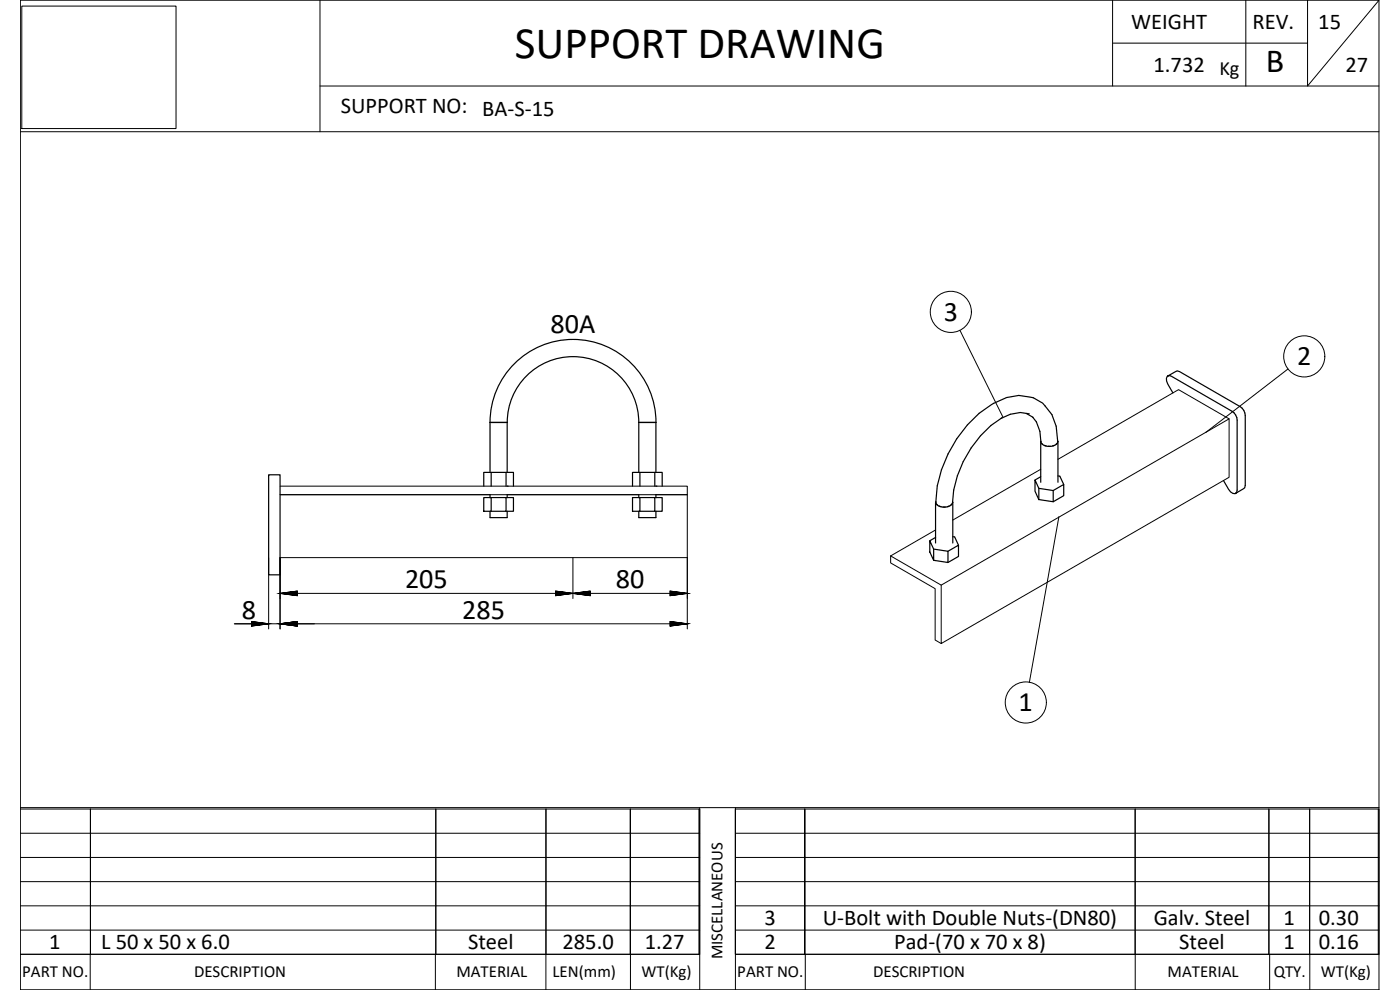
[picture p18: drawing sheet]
<svg xmlns="http://www.w3.org/2000/svg" width="420mm" height="297mm" viewBox="0 0 420 297" stroke-linecap="round" stroke-linejoin="round" font-family="sans-serif">
<defs><g id="words">
<text font-size="13.5" x="154.5" y="17.3">SUPPORT DRAWING</text>
<text font-size="10.1" x="379.9" y="21.7">B</text>
<g font-size="8.5">
<text x="165.2" y="99.8">80A</text>
<text x="283.2" y="96.3">3</text>
<text x="389.3" y="109.6">2</text>
<text x="121.6" y="176.5">205</text>
<text x="184.8" y="176.5">80</text>
<text x="72.6" y="185.6">8</text>
<text x="138.7" y="185.6">285</text>
<text x="305.7" y="213.5">1</text>
</g>
<g font-size="6.8">
<text x="339.5" y="8.7">WEIGHT</text>
<text x="375.9" y="8.8">REV.</text>
<text x="395.6" y="8.6">15</text>
<text x="346.2" y="21.5">1.732</text>
<text x="403.8" y="21.5">27</text>
<text x="102.3" y="33.9">SUPPORT NO: BA-S-15</text>
<text x="229.4" y="277.6">3</text>
<text x="246.9" y="277.6">U-Bolt with Double Nuts-(DN80)</text>
<text x="346.2" y="277.6">Galv. Steel</text>
<text x="385.2" y="277.6">1</text>
<text x="395.8" y="277.6">0.30</text>
<text x="14.8" y="284.8">1</text>
<text x="30.4" y="284.8">L 50 x 50 x 6.0</text>
<text x="140.5" y="284.8">Steel</text>
<text x="168.8" y="284.8">285.0</text>
<text x="193.5" y="284.8">1.27</text>
<text x="229.4" y="284.8">2</text>
<text x="268.3" y="284.8">Pad-(70 x 70 x 8)</text>
<text x="353.9" y="284.8">Steel</text>
<text x="385.2" y="284.8">1</text>
<text x="395.8" y="284.8">0.16</text>
</g>
<text font-size="6.1" x="366" y="22.6">Kg</text>
<g font-size="5.1">
<text x="216.8" y="287.9" transform="rotate(-90 216.8 287.9)">MISCELLANEOUS</text>
<text x="6.7" y="293.2">PART NO.</text>
<text x="58.2" y="293.2">DESCRIPTION</text>
<text x="137" y="293.2">MATERIAL</text>
<text x="165.8" y="293.2">LEN(mm)</text>
<text x="192.5" y="293.2">WT(Kg)</text>
<text x="221.3" y="293.2">PART NO.</text>
<text x="262" y="293.2">DESCRIPTION</text>
<text x="350.4" y="293.2">MATERIAL</text>
<text x="382.2" y="293.2">QTY.</text>
<text x="396.4" y="293.2">WT(Kg)</text>
</g>
<g font-size="4.4">
<text x="82.9" y="179.9">205</text>
<text x="170.7" y="179.9">80</text>
<text x="69.1" y="189.1">8</text>
<text x="82.9" y="189.1">285</text>
</g>
</g></defs>
<g fill="none" stroke="#000" stroke-width=".36">
<path d="M350.3 112.9l3-1.6 .7 .2 18.2 10.5a3.3 3.3 0 0 1 1.5 2.6v21.1l-.2 .7-2.8 1.7 .4-.3 .2-.7v-21.1a3.3 3.3 0 0 0-1.5-2.6l-18.2-10.5-.7-.2zM350.3 112.9l-.2 .6v.8l1.9 3.6M147.1 126.7a24.9 24.9 0 0 1 24.9-24.9 24.9 24.9 0 0 1 24.9 24.9M147.1 126.8h5.1M147.1 126.8v14.9M152.2 126.8v14.9M152.2 126.7a19.7 19.7 0 0 1 19.8-19.7 19.7 19.7 0 0 1 19.7 19.7M191.7 126.8h5.1M191.7 126.8v14.9M196.8 126.8v14.9M308 124l2 1.2M308.9 124.2l-2.7-.4-3 .5-2.8 1.2"/>
<path d="M309.9 125.1l1.1 1.5 1.1 2.8 .3 3.4a3.3 3.3 0 0 0 5 0 14.7 14.7 0 0 0-4.5-11.8 12.8 12.8 0 0 0-14.7 0 36.5 36.5 0 0 0-17.3 30.1 3.3 3.3 0 0 0 4.9 0 32.7 32.7 0 0 1 14.9-25.8M312.3 132.5v12.2M312.4 132.4v.2M312.6 133l.3 .3M313.4 133.6l.5 .2M314.6 133.9h.6M316.4 133.6l-.5 .2M317.2 133l-.3 .4M317.4 132.3l.1 .2M317.5 132.5l-.1 .2M317.5 132.5v12.2M80.6 142.5h3.5v30h-3.5z"/>
<path d="M145.2 149.3h2.2v4.1h-2.2zM145.2 145.9v-4.2h2.2v4.2M147.1 148.4v.9M147.4 149.3h4.5v4.1h-4.5M147.4 141.7h4.5v4.2M151.9 149.3h2.2v4.1h-2.2M151.9 141.7h2.2v4.2M152.2 153.4v1.9h-5.1v-1.9M152.2 148.4v.9M189.8 145.9v-4.2h2.2v4.2M189.8 149.3h2.2v4.1h-2.2zM191.7 148.4v.9"/>
<path d="M192 141.7h4.5v4.2M192 149.3h4.5v4.1h-4.5M196.5 141.7h2.2v4.2M196.5 149.3h2.2v4.1h-2.2M196.8 153.4v1.9h-5.1v-1.9M196.8 148.4v.9M280.8 150.7v12.2M280.9 150.5v.4M281 151.2l.4 .4M281.8 151.8l.6 .2M283 152.1h.7M284.9 151.8l-.6 .2"/>
<path d="M285.7 151.2l-.4 .4M285.9 150.6v.1M285.9 150.7v.1M285.9 150.7v12.2M311.8 146.5l4.3 .7v3.3l-4.3-.6zM311.8 146.5l-1.2-2.5v3.4l1.2 2.5M312.3 143l-1.7 1M316.1 147.2l3.1-1.8v3.3l-3.1 1.8M317.5 142.8l.6 .1 1.1 2.5M367.2 144.2l2.1 3.4 .7 .4 .7 .1M279 162.2l1.2 2.5v3.4l-1.2-2.5zM280.2 164.7l4.3 .7v3.4l-4.3-.7"/>
<path d="M280.8 161.3l-1.8 .9M284.5 165.4l3.2-1.8v3.3l-3.2 1.9M285.9 161l.6 .1 1.2 2.5"/>
</g>
<g fill="#000">
<circle cx="152.2" cy="145.9" r=".18"/>
<circle cx="196.8" cy="145.9" r=".18"/>
</g>
<g fill="none" stroke="#000" stroke-width=".3">
<path d="M6.5 1.8h46.3v36.8h-46.3zM96 .1v39.4M333.9 12.9h58.5M333.9 .1v25.7M373.9 .1v25.7M392.4 .1v25.7l21.5-25.7h-407.8v296.9h407.8M413.9 .1v296.9M6.1 39.5h407.8M96 25.8h317.9M288.1 99.1l12.9 26M386.5 110.7l-24.7 19.1M317.5 137.8l36.2-20.9 15.2 8.8-86.4 49.9-15.2-8.8"/>
<path d="M368.9 125.7v17.5l-86.4 49.9v-17.5M84.1 145.9h122.2v2.5h-122.2h63M152.2 148.4h39.5M196.8 148.4h9.5v18.9M280.8 159l-13.5 7.8M312.4 140.8l-26.5 15.2M317.8 155l-8.9 49.7M80.6 167.3v21.4M84.1 178h122.2M171.9 167.3v12.3M206.3 167.3h-122.2v21.4M206.3 167.3v21.4"/>
<path d="M267.3 166.8v2.1l13.3 7.7v15.4l1.9 1.1M70.3 187.2h136M6.1 242.7h203.9v43.6h-203.9h203.9M6.1 257.3h203.9M6.1 250h203.9M6.1 242.3h407.8M27.1 242.7v43.6v-43.6M130.8 242.7v43.6M163.9 242.7l-.1 54.3M189.2 242.7v43.6v-43.6M209.8 242.7v43.6M210 242.3v54.7"/>
<path d="M220.7 242.7h193.2v43.6h-193.2zM220.7 257.3h193.2M220.7 250h193.2M220.7 242.3v54.7M241.5 242.7v43.6v-43.6M340.7 242.7v54.3M380.8 242.7v43.6M393 242.7l.1 54.3M413.6 242.7v43.6M6.1 279.1h203.9M6.1 271.8h203.9M6.1 264.5h203.9"/>
<path d="M220.7 279.1h193.2M220.7 271.8h193.2M220.7 264.5h193.2M6.1 297h407.8M27.1 286.3v10.7M130.7 286.3v10.7M189.2 286.3v10.7M220.7 286.3h193.2M241.7 286.3v10.7M381 286.3v10.7"/>
<circle cx="285.4" cy="93.6" r="6.2"/>
<circle cx="391.4" cy="106.9" r="6.2"/>
<circle cx="307.9" cy="210.8" r="6.2"/>
</g>
<use href="#words"/>
</svg>
